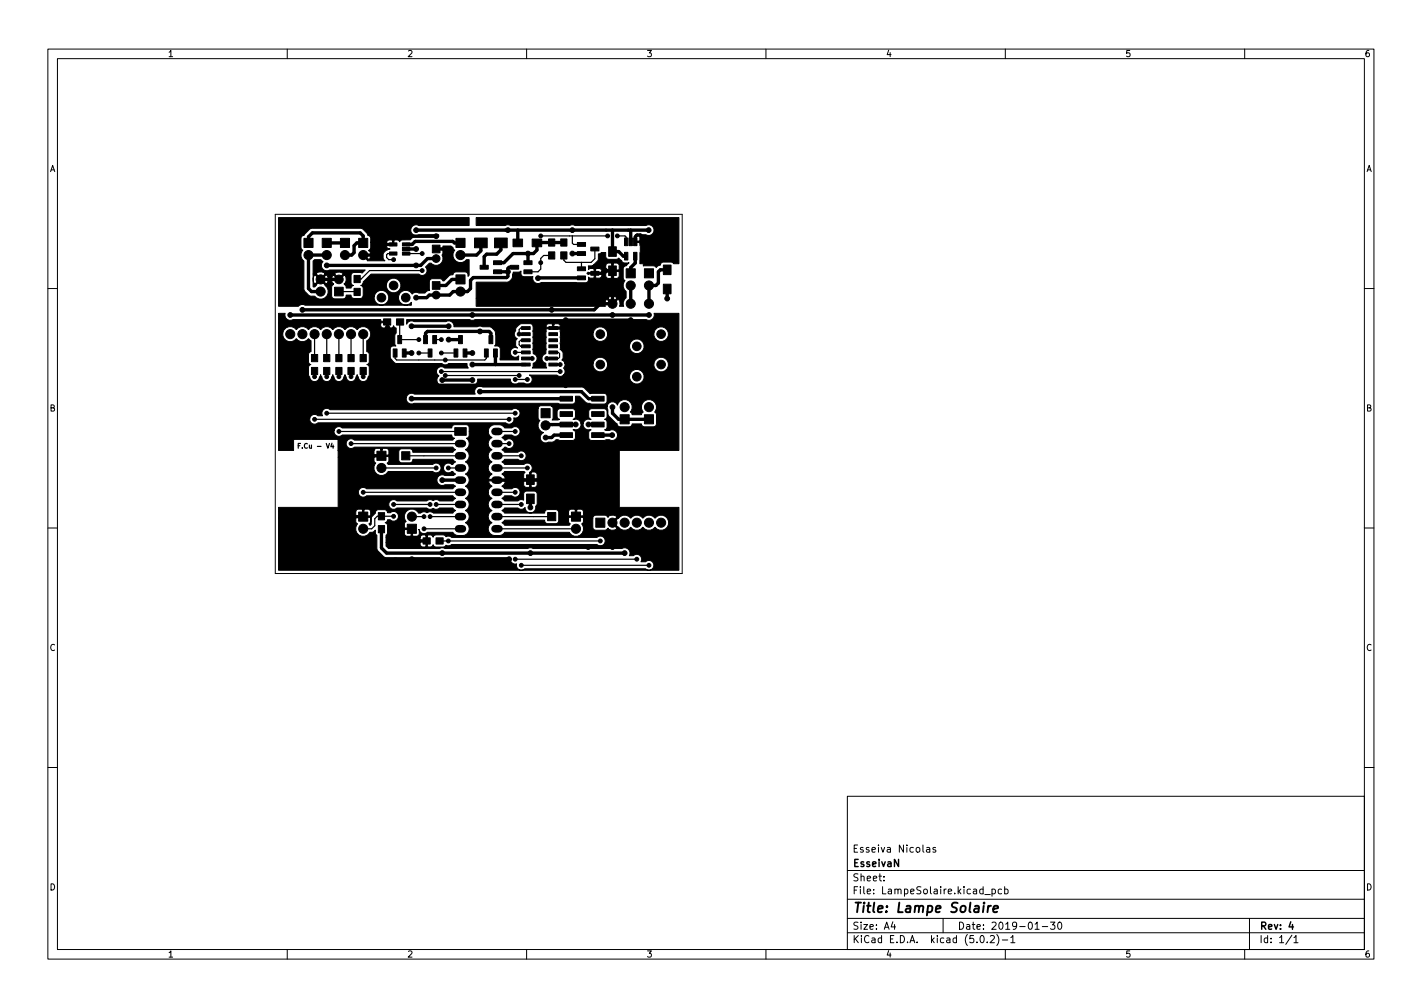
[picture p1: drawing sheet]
<svg xmlns="http://www.w3.org/2000/svg" width="297mm" height="210mm" viewBox="0 0 297 210" stroke-linecap="round" stroke-linejoin="round" font-family="sans-serif">
<defs><g id="words">
<text font-size="2.8" x="178" y="190.6">Title: Lampe Solaire</text>
<g font-size="2.1">
<text x="178" y="178">Esseiva Nicolas</text>
<text x="178" y="184">Sheet:</text>
<text x="178" y="181">EsseivaN</text>
<text x="178" y="186.7">File: LampeSolaire.kicad_pcb</text>
<text x="178" y="196.9">KiCad E.D.A. kicad (5.0.2)-1</text>
<text x="178" y="194.1">Size: A4</text>
<text x="200" y="194.1">Date: 2019-01-30</text>
<text x="263" y="194.1">Rev: 4</text>
<text x="263" y="196.9">Id: 1/1</text>
</g>
<g font-size="1.8">
<text x="35" y="11.9">1</text>
<text x="85" y="11.9">2</text>
<text x="135" y="11.9">3</text>
<text x="185" y="11.9">4</text>
<text x="235" y="11.9">5</text>
<text x="285" y="11.9">6</text>
<text x="10.3" y="35.9">A</text>
<text x="285.3" y="35.9">A</text>
<text x="10.3" y="85.9">B</text>
<text x="285.3" y="85.9">B</text>
<text x="10.3" y="135.9">C</text>
<text x="285.3" y="135.9">C</text>
<text x="10.3" y="185.9">D</text>
<text x="285.3" y="185.9">D</text>
<text x="35" y="199.9">1</text>
<text x="85" y="199.9">2</text>
<text x="135" y="199.9">3</text>
<text x="185" y="199.9">4</text>
<text x="235" y="199.9">5</text>
<text x="285" y="199.9">6</text>
</g>
<text font-size="1.4" x="62.9" y="93.6">F.Cu - V4</text>
</g></defs>
<g fill="none" stroke="#000" stroke-width=".21">
<path d="M10 10.2h277v190.1h-277zM12 12.2h273v186.1h-273zM60 10.2v2M110 10.2v2M160 10.2v2M210 10.2v2M260 10.2v2M57.5 44.7h85v75h-85zM10 60.2h2M285 60.2h2M10 110.2h2M285 110.2h2"/>
<path d="M10 160.2h2M177 166.3h108v32h-108zM193.6 177h.5l.1 .9M194.2 177.3l-.5 .1-.2 .2 .2 .3h.5M195.4 177l-.3-.1-.2 .2v.3l.5 .1v.4h-.5M285 160.2h2M60 198.3v2M110 198.3v2M160 198.3v2M177 194.8h108M177 191.8h108M177 187.8h108"/>
<path d="M177 181.8h108M184.6 183.8v.1M184.6 183v.1M186.5 192.5l-.4 1h1M186.9 193v1M197 191.8v3M204.9 195.4l.2-.1a.8 .8 0 0 1 .5 .8 .8 .8 0 0 1-.5 .7 1 1 0 0 1-.2-1.4zM205.7 186.8h1.2M206.2 196.7v.1M206.9 195.5l.5-.2 .3 .5-.9 1h.9M207.2 185.7l.4-.1 .3 .3-.1 .7h-.6M207.2 185.6v1.5"/>
<path d="M208.2 195.1a1.72 1.72 0 0 1 0 2.3M209.2 185.7l-.4-.1-.3 .3 .1 .7h.6M209.4 196.3h1.1M209.9 185.7l.4-.1 .3 .3-.2 .7h-.5M209.9 185.1v1.5M210 198.3v2M211.1 195.8l.5-.5v1.5M211.1 196.8h.9M216.2 194h.9M217.7 193.5h1.2M219.4 192.5h1l-.5 .6 .4 .1v.7l-.2 .1-.7-.1M221.1 192.6l.2-.1a.8 .8 0 0 1 .5 .8 .8 .8 0 0 1-.5 .7 1 1 0 0 1-.2-1.4z"/>
<path d="M260 198.3v2M261 191.8v6.5M269.9 195.3l-1.3 1.9M270.3 195.8l.4-.5v1.5M270.3 196.8h.8"/>
</g>
<path d="M269.6 192.5l-.3 1h.9M270 193v1" fill="none" stroke="#000" stroke-width=".3"/>
<path d="M205.6 188.5l-.1 .2M206.4 189.1l-.1 1.4M207 189.1l-.4 .1-.2 .3M207.5 189.8l1-.2-.1-.4h-.7l-.2 1 .2 .3 .6-.1" fill="none" stroke="#000" stroke-width=".4"/>
<g fill="none" stroke="#000" stroke-width=".25">
<path d="M82.1 52.9h-1.1l-.2 .3v.6l.4 .4h1M84.8 52.9h.1M84.8 52.9h3.4M88.2 56.5h-11l-1.8 1.8h-.8M113 49.3h13.9M115.2 53.3h-1.6l-.6 .7v2.2l-.6 .5h-2.1M119.6 49.3v1.5l.2 .2h1.7M121.5 54.8v1.3M124.3 52v2l-.8 .8h-5.3l-.4-.5v-1M129 49.3h1.5l.3 .2v1M65.7 69.8v5M65.7 77.5v1.2"/>
<path d="M68.3 69.8v5M68.3 77.5v1.2M70.8 60.9l3.8 .1M70.8 69.8v5M70.8 77.5v1.2M73.3 69.8v5M73.3 77.5v1.2M75.9 69.8v5M75.9 77.5v1.2M82.5 73.7v1.1l.4 .4h18.4l.3-.4v-1.1M83.5 70.9h.1M83.5 70.9h4"/>
<path d="M83.6 67.2l-.1 3.7M87.5 73.7h.1M87.5 73.7h2.3M90.8 70.9h.1M90.8 70.9h1.4M92.2 73.7h3M92.2 77.6h24.8M93 78.4h15.4M95.2 73.7h.1M107.6 73.6h2.2M107.6 79.2h2.6M109.8 68.5h-1l-.4 .3v1h1.4"/>
<path d="M109.8 71h-1l-.4 .4v.6l.4 .3h1M109.8 74.8h1.4M115.5 73.6h1.1l.3 .2v.8l-.3 .2h-2.4M115.5 76.1h1.5M62.3 93.1h.3M62.8 92.6h-.5v1M65.7 87.5h40.7M68.3 86.3h39.3M69.3 92.5l-.2 .8h.6M69.6 92.9v.7M70.8 90.1h25.4M73.3 92.6h22.9"/>
<path d="M79.7 97.7h11.4M84.8 95.2h11.4M93.7 97.7h2.5M103.8 92.6h2.6M103.8 90.1h3.8M103.8 95.2h5.1M103.8 97.7h6.4M75.9 102.8h20.3M82.2 107.8h-3.4l-.5 .5v1.5l-.7 .6h-1.7M82.2 107.8h.1M82.2 105.3h7.6M86 107.9h2.6"/>
<path d="M88.6 110.4h7.6M91.1 105.3h5.1M91.8 112.9h33.6M96.1 107.8l.1 .1h-6.4M103.8 102.8h3.8M103.8 105.3h5.1M103.8 110.4h16.5M103.8 107.9h11.4M107.6 116.8h25.4M108.9 118h26.7"/>
</g>
<g fill="#000" stroke="#000" stroke-width=".21">
<path d="M63.5 49.8h1.9v1.9h-1.9zM67.3 49.8h1.9v1.9h-1.9zM71.1 49.8h1.9v1.9h-1.9zM74 57.5h1.3v1.5h-1.3zM74.9 49.8h1.9v1.9h-1.9zM81.4 50.7h1.5v.7h-1.5zM81.4 52.6h1.5v.7h-1.5zM84.1 52.6h1.5v.7h-1.5zM84.1 51.7h1.5v.6h-1.5zM84.1 50.7h1.5v.7h-1.5zM90.3 51.2h1.6v1.6h-1.6zM90.3 58.8h1.6v1.6h-1.6z"/>
<path d="M95.2 49.8h1.9v1.9h-1.9zM95.2 57.4h1.9v1.9h-1.9zM58.2 45.4h39.8v1.7h-10.5l-.4-.2a1.13 1.13 0 0 0-1.3 1.3 1.13 1.13 0 0 0 1.7 .8h4.1v.4h-4.9l-.3 .1-.7 .6h-1.6l-.6 .4-.5-.4h-.6l-.1 .2v.9h-1.4l-.1 .1 .2 .6 .5 .1h-.4a1.44 1.44 0 0 0-.9 2.3l.2 .2h-3.7l-.7-.9-.1-.4h-.2l.2-.2 1.1 1.2 .2-.1a1.17 1.17 0 0 0-.2-1.7l.4-.5v-1.3h3.4l.1 .3h1.1v-.6l-.2-.2-.8 .1-.2 .4h-3.4v-.8a.62 .62 0 0 0-.6-.7l-.2-.5-.7-.7-.7-.3h-9.9l-.7 .3-1.1 1.2a.62 .62 0 0 0-.6 .7v1.9l.4 .5a1.51 1.51 0 0 0 .2 2.3v6.1l1.2 1.2h1l.4 .4a1.64 1.64 0 0 0 2.2-.5 1.64 1.64 0 0 0-.4-2.2l-.9-.9-1.3 1.3h-.2l-.1-1.8v.6l.2 .4 .3 .1 .9-.9h.4l.9 .9 .3-.1a1.17 1.17 0 0 0-.3-1.7l-.9 .9h-.4l-.9-.9-.3 .1-.2 .6v-.9h.7l.9 .9 .8-.8h2.1l.9 .8 .9-.8-.1-.3a1.11 1.11 0 0 0-1.7 .3l-2-.1a1.09 1.09 0 0 0-1.8 0h-.7v-2.7l.3-.3h1.3l.5 .4a1.11 1.11 0 0 0-.1 1.5 1.11 1.11 0 0 0 1.4 .3h7.5l-.7 .6-.3-.1h-1.3l-.5 .2-.2 .4v1.5l.2 .4 .3 .2-.3 .2-.2 .3h-1v-.4l-.4-.5a1.04 1.04 0 0 0 0-1.7l-1.1 1.1-1.1-1.1a1.04 1.04 0 0 0 0 1.7l-.4 .8v2l.6 .4h1.8a.65 .65 0 0 0 .6-.8l1 .1a.62 .62 0 0 0 .7 .6h1.5l.3-.5h2.4a1.54 1.54 0 0 0 1.8 1.9 1.54 1.54 0 0 0 1-2.4 1.54 1.54 0 0 0-2.6 0l-.2 .5h-2.4v-1.8l-.4-.4 .4-.3h4.9a1.54 1.54 0 0 0 1.8 1.8 1.54 1.54 0 0 0 1-2.3 1.54 1.54 0 0 0-2.6 0l-.2 .5h-4.9l.1-.4 1.6-1.7h10l.1 .2a1.02 1.02 0 0 0 1.4-.3 1.02 1.02 0 0 0-.1-1.3l.8-.9h.4a1.42 1.42 0 0 0 1.9 .2 1.42 1.42 0 0 0 .3-1.9l.2-.3v-.6l-.1-.2-1.2 .1v-.4h1.2l.1-.4h1.7l.4 .2 .4 .6a1.57 1.57 0 0 0 .2 2.3 1.57 1.57 0 0 0 2.2-.3h.6v3.3l-.2 .2v-.3a.62 .62 0 0 0-.7-.6h-2.1l-.4 .6h-.6l-.3 .2-1 1h-.2l-.2-.2-.4-.2h-1.6a.62 .62 0 0 0-.6 .6v1.8l-.4 .1-.6 .5-2-.2-.6 .4-.1-.1a1.53 1.53 0 0 0-2.2-.4 1.53 1.53 0 0 0-.1 2.3 1.53 1.53 0 0 0 2.2-.1v.6h-22.1a1.07 1.07 0 0 0-1.5 .3h-4.1zM99.1 49.7h2.7v2h-2.7zM100.3 55.4h1.7v.8h-1.7zM103.3 49.7h2.7v2h-2.7zM103.1 56.3h1.7v.8h-1.7zM103.1 54.4h1.7v.8h-1.7zM106.6 55.4h1.7v.8h-1.7zM107.2 49.9h2v1.6h-2zM109.4 56.3h1.7v.8h-1.7zM109.4 54.4h1.7v.8h-1.7z"/>
<path d="M111.2 49.9h2v1.6h-2zM114.6 52.6h1.3v1.5h-1.3zM114.6 49.9h1.3v1.5h-1.3zM117.1 52.6h1.3v1.5h-1.3zM117.1 49.9h1.3v1.5h-1.3zM120.6 55.7h1.7v.8h-1.7zM120.6 57.6h1.7v.8h-1.7zM120.6 50.6h1.7v.8h-1.7zM120.6 52.5h1.7v.8h-1.7zM123.4 56.7h1.7v.8h-1.7zM123.4 51.6h1.7v.8h-1.7zM99.5 58.9h6.2a1.41 1.41 0 0 0 1.4-1.6l.1-.5h1.1l.5-.2v.5a.62 .62 0 0 0 .6 .7l1.9-.1a1.11 1.11 0 0 0 .4 1.3 1.11 1.11 0 0 0 1.4 0h9.2a.62 .62 0 0 0 .6-.6v-.5l.4 .2h.7l.1-.2v-.7h.3v.7l.2 .2h.6a.52 .52 0 0 0 .4-.9l-2.8 .1-.2-.2 .2-.3 1.3 .1v-.7h.3v.7l2.1-.1v.8l.5 .5h.6l.2-.1v-1.3h.3v1.3l.1 .1 .9-.1 .2-.4v-.8l-.1-.1-3.5 .1a.61 .61 0 0 0-.5-.7h-.6l-.2 .1-1.1-.1-.4 .2v-.8l3.6-.1v.8l.2 .2h1.1v-1.3h.3v1.3h1.1l.1-.2v-.8l-.4-.5h-.7l-.1 .2-1.1-.2-.5 .5h-2.6l1.1-1.1v-1.3l.6-.3h.9v.8a.62 .62 0 0 0 .6 .6h1.6l.5-.2 1 1h1.2l-.6 .6a.62 .62 0 0 0-.6 .6v1.9l.4 .6a1.51 1.51 0 0 0 .2 2.3v1.3a1.47 1.47 0 0 0-.5 1.8h-.9a1.06 1.06 0 0 0-.3-1.5l-1.1 1.1-1.2-1.1a1.14 1.14 0 0 0-.3 1.5h-27v-1.7h27.5l.9 .9 .9-.9a1.09 1.09 0 0 0-1.8 0h-27.5z"/>
<path d="M127.1 55.5h1.6v2h-1.6zM127.1 51.5h1.6v2h-1.6zM130.5 49.7h.7v1.6h-.7zM130.5 52.7h.7v1.6h-.7zM130.8 56.1h1.9v1.9h-1.9zM131.4 49.7h.7v1.6h-.7zM132.4 49.7h.7v1.6h-.7zM132.4 52.7h.7v1.6h-.7zM134.6 56.1h1.9v1.9h-1.9zM138.6 55.3h1.6v2h-1.6zM99.5 45.4h42.3v9.7h-1.1l-.5-.4h-1.6a.62 .62 0 0 0-.7 .7h-.3l-.5 .5-.6-.4h-2.1l-.1-.4h-.7l.1-4.3-.2-.2-.8 .1v-.4h.8l.2-.1v-.6a.49 .49 0 0 0-.8-.4l-.2-.2h2.2a1.13 1.13 0 0 0 1.7-.9 1.13 1.13 0 0 0-1.7-1h-14.8l-.3-.2-.8 .2h-12.3l-.4-.2-.8 .2h-6zM58.2 65.4h1.4l-.1 .1a1.12 1.12 0 0 0 .5 1.2 1.12 1.12 0 0 0 1.2 0h18.3l.2 .4h1.3v1.2l.2 .2 .8-.1 .2-.4 .2 .3 .4 .2v1l-.3 .6v1.7l.2 .4-.8 .1-.4 .6 .1 1.9 .7 .9 .6 .2h9.4a.96 .96 0 0 0 1.4 0h3.9v.4l.2 .5h-4.9l-.1-.1a1.02 1.02 0 0 0-1.5 .3 1.02 1.02 0 0 0 .4 1.5 1.12 1.12 0 0 0-.3 1.5 1.12 1.12 0 0 0 1.6 .3h5.1l.3 .2a1.13 1.13 0 0 0 1.4-1.4h6.8v.3a1.01 1.01 0 0 0 1.7 .6h1.2l.1 .1a1.02 1.02 0 0 0 1.5-.4 1.02 1.02 0 0 0-.5-1.4h5.7l.1 .1a.98 .98 0 0 0 1.3 0h13.8v.6a1.54 1.54 0 0 0 2.4 .9 1.54 1.54 0 0 0 0-2.5 1.54 1.54 0 0 0-2.4 1h-13.8l.2-.2a.98 .98 0 0 0-.2-1.4 .92 .92 0 0 0 .3-1h5.9v.6a1.54 1.54 0 0 0 1.8 1.2 1.54 1.54 0 0 0 1.2-1.8h9.7v.6a1.54 1.54 0 0 0 2.4 1 1.54 1.54 0 0 0 0-2.6 1.54 1.54 0 0 0-2.4 1h-9.7l-.2-.5a1.54 1.54 0 0 0-1.6-.7 1.54 1.54 0 0 0-1.2 1.2h-5.9l-.1-.3-.5-.3 .2-.3v-1.1l-.2-.5-.4-.4 .1-.9h14.4a1.54 1.54 0 0 0 1.8 1.8 1.54 1.54 0 0 0 1-2.3 1.54 1.54 0 0 0-2.6 0l-.2 .5h-14.4l-.1-.3 .1-2.2h6.8a1.54 1.54 0 0 0 1.5 1.8 1.54 1.54 0 0 0 1.5-1.8h9.7v.6a1.54 1.54 0 0 0 2.4 .9 1.54 1.54 0 0 0 0-2.5 1.54 1.54 0 0 0-2.4 1h-9.7l-.2-.6a1.54 1.54 0 0 0-1.6-.6 1.54 1.54 0 0 0-1.2 1.2h-6.8v-.7l-.2-.2h-2.7l-.2 .2 .1 4.1-.1 .9a1.03 1.03 0 0 0-.8 1 1.03 1.03 0 0 0 .8 1.1l.2 .9h-3l.2-.9a1.03 1.03 0 0 0 .8-1.1 1.03 1.03 0 0 0-.8-1l-.1-.9 .1-.3-.1-.9v-3.6h2.7l.2 .2h1.2v-.6h.3v.6h1.2l.2-.1-.1-.3-.4-.3h-.7l-.2 .1-1.2-.1-.5 .5h-2.7l-.3-.5h-2.1l-.7 .4a1.04 1.04 0 0 0-.5 1.1 .99 .99 0 0 0 .4 1.6l-.3 .4-.1 .9 .4 .7-.3-.1a1.04 1.04 0 0 0-1.2 1.3 1.04 1.04 0 0 0 1.8 .4l-.1 .9h-3.9l.1-2.3a.62 .62 0 0 0-.6-.7h-.6l.3-.4-.1-2a1.54 1.54 0 0 0-1.4-1.6h-1.3l-.3-.1-.8 .1h-4.9v-.3a1.12 1.12 0 0 0-1.7-.7h-6.6l-.3-.2a1.08 1.08 0 0 0-1.3 .7v-1h13.2l.3 .2 .8-.2h28.2l.3 .2 .8-.2h6.5a1.11 1.11 0 0 0 1.3 0 1.11 1.11 0 0 0 .3-1.3h5.2v28.7h-12.4v11.7l12.4 .1v13.2h-83.6v-10.9h16.1v.7l.4 .5-.2 .1a1.58 1.58 0 0 0 .5 2.3 1.58 1.58 0 0 0 2.3-.7h.6l.5-.4 .1 .8 .2 .3 .1 3 1.3 1.4 .7 .3 11-.1 .8 .2 .4-.2h13.7l-.1 .2a1.01 1.01 0 0 0 1.3 1.1 1.01 1.01 0 0 0 .4 1.2 1.01 1.01 0 0 0 1.3-.1h25.3l.1 .1a1.02 1.02 0 0 0 1.4-.2 1.02 1.02 0 0 0-.1-1.4 1.02 1.02 0 0 0-1.4 0h-1l.1-.3a1.02 1.02 0 0 0-.5-1.1 1.02 1.02 0 0 0-1.2 .1h-.8l.1-.3a1.12 1.12 0 0 0-.5-1.1 1.12 1.12 0 0 0-1.2-.1h-18.5l-.4-.1-.8 .1h-17.2l-.4-.1-.8 .1h-10.6l-.6-.5v-.7h7.2v.4l.2 .4 .8 .1 .2-.1v-1h-1.1l-.1 .2h-7.2v-1.1h7.2v.4l.1 .2h1.1v-1h.3v2.3l.1 .1 .8-.1 .3-.4 .1 .3 .5 .2h1.5l.5-.4a.95 .95 0 0 0 1.2-.1h30.4l.1 .1a1.02 1.02 0 0 0 1.4-.2 1.02 1.02 0 0 0-.1-1.4 1.02 1.02 0 0 0-1.4 0h-30.4l-.4-.3-.8 .2-.5-.4h-1.8l-.3 .5-.5-.5h-.6l-.1 .1-1-.1-.5 .5h-7.2v-.4l.3-.3 .1-.8h3.5v.8l.2 .4 1 .1 .2-.2v-1.2h-1.3l-.1 .1h-3.5l-.1-1.2-.5-.4 .4-.1 .2-.5h.5l.1 .2a1.02 1.02 0 0 0 1.4-.2 1.02 1.02 0 0 0-.1-1.4 1.02 1.02 0 0 0-1.4 0l-.5-.1a.62 .62 0 0 0-.7-.6h-1.3l-.4 .2-.2 .6-.8 .8-.1 1.5-.2 .2-.2-.3 .3-.5v-.7l-.1-.2h-2.8l-.2 .2h-16.1v-1.4h16.1v.8l.2 .1h1.2v-1.2h.3v1.2h1.3l.1-.1v-.8l-.5-.5h-.7l-.2 .2-1.2-.2-.5 .5h-16.1v-.9h12.4v-10.4h7.5v.7l.4 .5a1.57 1.57 0 0 0 .3 2.3 1.57 1.57 0 0 0 2.3-.6h9.3l.1 .2a1.02 1.02 0 0 0 1.4-.2 1.02 1.02 0 0 0-.1-1.4 1.02 1.02 0 0 0-1.4 0h-9.3l-.2-.3 .3-.5v-.7l-.1-.2h-2.8l-.2 .2h-7.5v-1.4h7.5v.8l.2 .1h1.2v-1.2h.3v1.2h1.3l.1-.1v-.8l-.4-.5h-.8l-.2 .2-1.2-.2-.5 .5h-7.5v-2.4h-9.3v2.4h-3.1v-4.2h11.6a1.02 1.02 0 0 0 .5 1.1 1.02 1.02 0 0 0 1.2-.2l22.9 .1a.61 .61 0 0 0 .5 .6l-.3 .4h-20.6l-.1-.1a1.02 1.02 0 0 0-1.4 .2 1.02 1.02 0 0 0 .1 1.4 1.02 1.02 0 0 0 1.4 0h20.6l.6 .5-.6 .5h-8.4v-.3l-.4-.4h-1.9a.62 .62 0 0 0-.6 .6v1.7l.2 .5 .4 .1h1.7a.63 .63 0 0 0 .6-.7h8.4l.6 .5-.6 .6h-.3a1.02 1.02 0 0 0-1.4 0 1.02 1.02 0 0 0 0 1.4 1.02 1.02 0 0 0 1.4 0h.3l.6 .6-.5 .3h-1.7a1.13 1.13 0 0 0-1.8 .9 1.13 1.13 0 0 0 1.8 1h1.7l.5 .3-.6 .6h-18a1.02 1.02 0 0 0-1.5 0 1.02 1.02 0 0 0 0 1.4 1.02 1.02 0 0 0 1.5 0h18l.6 .6-.6 .5h-2.8a1.24 1.24 0 0 0-1.4-.1 .98 .98 0 0 0-1.3 .1h-6.2l-.1-.1a1.02 1.02 0 0 0-1.4 .2 1.02 1.02 0 0 0 .1 1.4 1.02 1.02 0 0 0 1.4 0h6.2l.2 .1a1.33 1.33 0 0 0 1.2 0 .98 .98 0 0 0 1.3-.1h2.8l.6 .5-.6 .5h-4.1a1.24 1.24 0 0 0-1.4-.1 .98 .98 0 0 0-1.2 .1h-.5v-.1a1.58 1.58 0 0 0-2.3-.4 1.58 1.58 0 0 0-.3 2.3l-.3 .4v.8l.1 .2 1.6-.1v1.6l.1 .2h.8l.4-.3 .1-1-.2-.1h.2a1.01 1.01 0 0 0 1.7 .5h5.3l.2 .3a2.16 2.16 0 0 0 3.1-.4 1.41 1.41 0 0 0-.7-1.9 1.41 1.41 0 0 0 .8-1.2 1.41 1.41 0 0 0-.8-1.3 1.41 1.41 0 0 0 .8-1.3 1.41 1.41 0 0 0-.8-1.2l.7-.8 .1-.5h4l.1 .5 .7 .8-.4 .2a1.42 1.42 0 0 0 .4 2.3 1.41 1.41 0 0 0-.8 1.3 1.41 1.41 0 0 0 .8 1.2 1.41 1.41 0 0 0-.8 1.6 1.41 1.41 0 0 0 1.3 1.1l1.5-.1 .6-.6h13.5l.1 .2a1.58 1.58 0 0 0 2.3 .4 1.58 1.58 0 0 0 .2-2.3l.4-.5v-.7h1.9v1.9a.62 .62 0 0 0 .7 .6h1.9l.6-.4a1.09 1.09 0 0 0 1.8 0l-1.1-1.1 .5-.1 1 .9a1.58 1.58 0 0 0 2.6 .1 1.56 1.56 0 0 0 2.5 0 1.56 1.56 0 0 0 2.5 0 1.58 1.58 0 0 0 2.4 .2 1.58 1.58 0 0 0 0-2.3 1.58 1.58 0 0 0-2.4 .2 1.56 1.56 0 0 0-2.5 0 1.56 1.56 0 0 0-2.5 0 1.71 1.71 0 0 0-2.7 0l-.9 .9h-.5l1.1-1.1a1.09 1.09 0 0 0-1.8 0l-.6-.4h-1.9a.62 .62 0 0 0-.7 .6l-4.9-.2-.1 .2v.7l.3 .5-.2 .3h-13.5l-.6-.6 .6-.5h8.4v.1a.62 .62 0 0 0 .6 .6h1.7l.4-.1 .2-.5v-1.9h2.1v.8l.1 .1h1.3v-1.2h.3v1.2h1.2l.2-.1v-.8l-.5-.5h-.8l-.1 .2-1.3-.2-.4 .5h-2.1l-.6-.4h-1.7a.64 .64 0 0 0-.6 .7h-8.4l-.6-.5 .6-.5h2.8a.97 .97 0 0 0 1.5-.1 1.12 1.12 0 0 0 1.2 1.1 1.12 1.12 0 0 0 1-1.4l.3-.5v-2a.62 .62 0 0 0-.6-.7h-1.6l-.4 .2-.2 .5v1.2a.95 .95 0 0 0-1.2 .2h-2.8l-.6-.5 .6-.6h1.5a1.02 1.02 0 0 0 1.5 0 1.02 1.02 0 0 0 0-1.4 1.02 1.02 0 0 0-1.5 0h-1.5l-.6-.6 .5-.4 .3-.5-.1-.1h3.9l.1 1 .4 .3h.6l.1-.2v-1.3h.3v1.3l.2 .2h.6l.5-.5v-.8l-.1-.2h-2.6l-.1 .2-7.2-.1-.2 .2 .3 .5 .5 .4-.7 .7-.1 .6h-4l-.1-.6-.7-.7a1.41 1.41 0 0 0 .8-1.3 1.41 1.41 0 0 0-.8-1.2 1.41 1.41 0 0 0 .8-1.3 1.41 1.41 0 0 0-.8-1.3 1.41 1.41 0 0 0 .8-1.2 1.41 1.41 0 0 0-.8-1.3 1.39 1.39 0 0 0 .2-2.4 .61 .61 0 0 0 .6-.6v-.8h4l.1 .5 .7 .8-.4 .2a1.42 1.42 0 0 0 .4 2.3 1.41 1.41 0 0 0-.8 1.3 1.41 1.41 0 0 0 .8 1.2 1.41 1.41 0 0 0-.8 1.3 1.41 1.41 0 0 0 .8 1.3 .97 .97 0 0 0-.6 1.1h3.3l.1-.2-.3-.5-.5-.4 .6-.6h4.1l.2 .2-.3 .4v.8l.1 .2h1.1v-1.3h.3v1.3h1.2l.1-.2v-.8l-.3-.4h-1.3h.1a1.02 1.02 0 0 0 .3-1.5 1.02 1.02 0 0 0-1.5-.1h-4.1l-.6-.6 .6-.5h2.8a1.02 1.02 0 0 0 1.4 0 1.02 1.02 0 0 0 0-1.4 1.02 1.02 0 0 0-1.4-.1h-2.8l-.6-.5 .6-.5h.3a1.02 1.02 0 0 0 1.4-.1 1.02 1.02 0 0 0 0-1.4 1.02 1.02 0 0 0-1.4 0h-.3l-.6-.5 .6-.6h1.5a1.02 1.02 0 0 0 1.5 0 1.02 1.02 0 0 0 0-1.4 1.02 1.02 0 0 0-1.5 0h-1.5l-.2-.3a2.16 2.16 0 0 0-3.1 .4l-.1 .6h-4v-1l-.4-.4h-2.6a.63 .63 0 0 0-.6 .7h-22.9l-.1-.2a1.03 1.03 0 0 0-1.6 .7h-11.6v-2.6h6.5v.4a1.01 1.01 0 0 0 1.7 .6h39.3l.1 .1a1.02 1.02 0 0 0 1.2 0 1.02 1.02 0 0 0 .3-1.2 1.01 1.01 0 0 0 1.3-.6 1.01 1.01 0 0 0-.6-1.3h4.4v1.9l.4 .6-.2 .1a1.57 1.57 0 0 0 .9 2.4 1.12 1.12 0 0 0-.5 1.6 1.12 1.12 0 0 0 1.6 .4h1l.4-.3a.84 .84 0 0 1 1 0h2.6l.6-.4a2.01 2.01 0 0 0-.2-1.7l-.3-.2h.2a1.11 1.11 0 0 0 1.5-1.3h.4v.4a1.22 1.22 0 0 0 1.6 .9h.1l-.5 .4a2.02 2.02 0 0 0 .2 1.7l.4 .2h2.6l1.1-.2a1.13 1.13 0 0 0 1.7-.9 1.13 1.13 0 0 0-1.7-1l-1-.2 .5-.3a2.01 2.01 0 0 0-.2-1.7l-.3-.2 .3-.1a2.01 2.01 0 0 0 .2-1.7l-.6-.4h-2.6a.62 .62 0 0 0-.6 .6v1.3l.5 .3h-.4a1.13 1.13 0 0 0-1.3 .9h-.4l-.2-.4a1.69 1.69 0 0 0-1.5-.5l.3-.1a2.01 2.01 0 0 0 .2-1.7l-.6-.4h-2.6a.62 .62 0 0 0-.6 .6v1.3l.5 .3-.3 .2h-1.3l.2-.5v-1.9l-.3-.5h11.6l.2 1.9 1.5 1.5 .4 .3 .2 .4 .4 .2h1.9a.62 .62 0 0 0 .6-.6h2l.4 .6h2.1a.62 .62 0 0 0 .6-.6v-1.9l-.4-.6a1.57 1.57 0 0 0-.1-2.1 1.57 1.57 0 0 0-2.1 0 1.57 1.57 0 0 0-.1 2.1l-.4 .6h-2l-.3-.6 .1-.1a1.58 1.58 0 0 0-.6-2.3 1.58 1.58 0 0 0-2.2 1 1.11 1.11 0 0 0-1.2-.7 1.11 1.11 0 0 0-1 .9l-13.8-.1a.62 .62 0 0 0-.6 .6h-5l-.5 .2h-38a1.01 1.01 0 0 0-1.3 0 1.01 1.01 0 0 0-.2 1.3h-1l-.1-.1a1.03 1.03 0 0 0-1.6 .6h-6.5v-4.3h26.7v.5a1.12 1.12 0 0 0 1.6 .7h30.1l.4 .2h2.6a.62 .62 0 0 0 .6-.7v-1h.9l1.5 1.5 1 .2h2.6l.6-.4a2.01 2.01 0 0 0-.2-1.7l-.4-.2-2.9 .1-1.1-1.1-.7-.3h-20.7a1.11 1.11 0 0 0-1.3 .1 1.11 1.11 0 0 0-.2 1.4h-12.7l-.4-.2a1.13 1.13 0 0 0-1.3 .9h-26.7v-13.5h.9v.6a1.58 1.58 0 0 0 1.2 1.2 1.58 1.58 0 0 0 1.6-.6 1.56 1.56 0 0 0 2.5 0l.6 .5v2.2l-.4 .2-.2 .4 .1 1.8 .5 .3-.4 .2-.2 .4v1.5l.3 .5a1.05 1.05 0 0 0 1.1 1 1.05 1.05 0 0 0 1-1l.2-.5 .2 .5a1.09 1.09 0 0 0 1 1 1.09 1.09 0 0 0 1.1-1l.2-.5 .2 .5a1.09 1.09 0 0 0 1.1 1 1.09 1.09 0 0 0 1.1-1l.2-.5 .1 .5a1.09 1.09 0 0 0 1.1 1 1.09 1.09 0 0 0 1.1-1l.2-.5 .2 .5a1.09 1.09 0 0 0 1.1 1 1.09 1.09 0 0 0 1.1-1l.1-.5v-1.5l-.1-.4-.4-.2 .5-.3v-1.8a.6 .6 0 0 0-.5-.6v-2.2l.2-.1a1.58 1.58 0 0 0 .2-2.4 1.58 1.58 0 0 0-2.4 .1 1.56 1.56 0 0 0-2.5 0 1.56 1.56 0 0 0-2.6 0 1.56 1.56 0 0 0-2.5 0 1.56 1.56 0 0 0-2.6 0 1.56 1.56 0 0 0-2.5 0 1.58 1.58 0 0 0-1.6-.6 1.58 1.58 0 0 0-1.2 1.3h-.9v-2h21.3v.5l.3 .4 .8 .1 .1-.2v-.9h-1l-.2 .1h-21.3z"/>
<path d="M65.1 76.7h1.3v1.5h-1.3zM65.1 74h1.3v1.5h-1.3zM67.6 76.7h1.3v1.5h-1.3zM67.6 74h1.3v1.5h-1.3zM70.1 76.7h1.3v1.5h-1.3zM70.1 74h1.3v1.5h-1.3zM69.9 60h1.8v1.8h-1.8zM74 60.2h1.3v1.5h-1.3zM72.7 76.7h1.3v1.5h-1.3zM72.7 74h1.3v1.5h-1.3zM75.2 76.7h1.3v1.5h-1.3zM75.2 74h1.3v1.5h-1.3z"/>
<path d="M80.1 66.6h1.5v1.3h-1.5zM82.1 72.9h.8v1.7h-.8zM83.1 70.1h.8v1.7h-.8zM82.8 66.6h1.5v1.3h-1.5zM84 72.9h.8v1.7h-.8zM88.5 70.1h.8v1.7h-.8zM89.4 72.9h.8v1.7h-.8zM90.4 70.1h.8v1.7h-.8zM94.8 72.9h.8v1.7h-.8zM95.8 70.1h.8v1.7h-.8zM96.7 72.9h.8v1.7h-.8zM101.2 72.9h.8v1.7h-.8z"/>
<path d="M102.1 70.1h.8v1.7h-.8zM103.1 72.9h.8v1.7h-.8zM108.9 68.2h1.9v.6h-1.9zM108.9 69.5h1.9v.6h-1.9zM108.9 70.7h1.9v.6h-1.9zM108.9 72h1.9v.6h-1.9zM108.9 73.3h1.9v.6h-1.9zM108.9 74.5h1.9v.6h-1.9zM108.9 75.8h1.9v.6h-1.9zM114.7 75.8h1.8v.6h-1.8zM114.7 74.5h1.8v.6h-1.8zM114.7 73.3h1.8v.6h-1.8z"/>
<path d="M114.7 72h1.8v.6h-1.8zM114.7 70.7h1.8v.6h-1.8zM114.7 69.5h1.8v.6h-1.8zM114.7 68.2h1.8v.6h-1.8zM138.6 59.3h1.6v2h-1.6zM78.7 94.2h1.9v1.9h-1.9zM83.9 94.3h1.7v1.7h-1.7zM95 89.3h2.4v1.6h-2.4zM110 99.2h1.6v2h-1.6zM113 85.3h1.9v1.9h-1.9zM117 82.7h2.6v1h-2.6zM117 90.3h2.6v1h-2.6z"/>
<path d="M117 88.1h2.6v1h-2.6zM117 85.9h2.6v1h-2.6zM123.6 85.9h2.6v1h-2.6zM123.6 88.1h2.6v1h-2.6zM123.6 90.3h2.6v1h-2.6zM123.6 82.7h2.6v1h-2.6zM129.5 86.6h1.9v1.9h-1.9zM134.6 86.6h1.9v1.9h-1.9zM74.9 106.9h1.9v1.9h-1.9zM79 109.7h1.3v1.5h-1.3zM79 107h1.3v1.5h-1.3zM85.1 109.5h1.9v1.9h-1.9z"/>
<path d="M88.4 112.3h1.5v1.3h-1.5zM91.1 112.3h1.5v1.3h-1.5zM110 103.2h1.6v2h-1.6zM114.4 107h1.7v1.7h-1.7zM119.4 106.9h1.9v1.9h-1.9zM124.5 108.2h1.9v1.9h-1.9z"/>
<circle cx="60" cy="50.7" r=".5"/>
<circle cx="64.4" cy="53.3" r=".95"/>
<circle cx="67" cy="58.3" r=".95"/>
<circle cx="68.2" cy="55.4" r=".5"/>
<circle cx="68.3" cy="53.3" r=".95"/>
<circle cx="69.5" cy="46.9" r=".5"/>
<circle cx="70.8" cy="58.3" r=".9"/>
<circle cx="72.1" cy="53.3" r=".95"/>
<circle cx="75.9" cy="53.3" r=".95"/>
<circle cx="78.6" cy="49.3" r=".5"/>
<circle cx="78.6" cy="51" r=".5"/>
<circle cx="78.6" cy="53.3" r=".5"/>
<circle cx="82.2" cy="59.6" r=".9"/>
<circle cx="82.2" cy="54.2" r=".4"/>
<circle cx="85.4" cy="59" r=".5"/>
<circle cx="86.9" cy="52" r=".5"/>
<circle cx="86.9" cy="48.1" r=".5"/>
<circle cx="86.9" cy="55.4" r=".5"/>
<circle cx="88.2" cy="56.5" r=".4"/>
<circle cx="88.2" cy="52.9" r=".4"/>
<circle cx="88.6" cy="46.3" r=".5"/>
<circle cx="91.1" cy="54" r=".8"/>
<circle cx="91.1" cy="49.3" r=".5"/>
<circle cx="93" cy="56.4" r=".5"/>
<circle cx="96.2" cy="53.3" r=".95"/>
<circle cx="96.8" cy="46.3" r=".5"/>
<circle cx="101.9" cy="46.3" r=".5"/>
<circle cx="106.1" cy="48.1" r=".5"/>
<circle cx="106.1" cy="56.8" r=".5"/>
<circle cx="110.3" cy="52.9" r=".5"/>
<circle cx="112.1" cy="46.3" r=".5"/>
<circle cx="112.4" cy="58.1" r=".5"/>
<circle cx="113" cy="54.8" r=".4"/>
<circle cx="113" cy="49.3" r=".4"/>
<circle cx="119.6" cy="52.9" r=".5"/>
<circle cx="119.6" cy="48.1" r=".5"/>
<circle cx="125.4" cy="46.3" r=".5"/>
<circle cx="126.4" cy="56.5" r=".5"/>
<circle cx="126.9" cy="49.3" r=".4"/>
<circle cx="129" cy="49.3" r=".4"/>
<circle cx="131.8" cy="59.6" r=".95"/>
<circle cx="134.2" cy="50.6" r=".5"/>
<circle cx="135.5" cy="48.1" r=".5"/>
<circle cx="135.6" cy="59.6" r=".95"/>
<circle cx="60.6" cy="65.8" r=".5"/>
<circle cx="60.6" cy="69.8" r=".95"/>
<circle cx="62.5" cy="62.8" r=".5"/>
<circle cx="63.2" cy="64.7" r=".5"/>
<circle cx="63.2" cy="69.8" r=".95"/>
<circle cx="65.7" cy="69.8" r=".95"/>
<circle cx="65.7" cy="78.7" r=".4"/>
<circle cx="67" cy="60.9" r=".95"/>
<circle cx="68.3" cy="69.8" r=".95"/>
<circle cx="68.3" cy="78.7" r=".4"/>
<circle cx="70.8" cy="69.8" r=".95"/>
<circle cx="70.8" cy="78.7" r=".4"/>
<circle cx="73.3" cy="69.8" r=".95"/>
<circle cx="73.3" cy="78.7" r=".4"/>
<circle cx="75.9" cy="69.8" r=".95"/>
<circle cx="75.9" cy="78.7" r=".4"/>
<circle cx="76.5" cy="62.8" r=".5"/>
<circle cx="79.7" cy="62.1" r=".9"/>
<circle cx="80.9" cy="68.5" r=".5"/>
<circle cx="84.8" cy="62.1" r=".9"/>
<circle cx="86" cy="68.1" r=".5"/>
<circle cx="86" cy="73.7" r=".5"/>
<circle cx="86.9" cy="62.1" r=".5"/>
<circle cx="87.5" cy="70.9" r=".4"/>
<circle cx="87.5" cy="73.7" r=".4"/>
<circle cx="91.1" cy="61.6" r=".8"/>
<circle cx="92.2" cy="73.7" r=".4"/>
<circle cx="92.2" cy="77.6" r=".4"/>
<circle cx="92.2" cy="70.9" r=".4"/>
<circle cx="92.4" cy="79.4" r=".5"/>
<circle cx="93" cy="75.2" r=".4"/>
<circle cx="93" cy="78.4" r=".4"/>
<circle cx="93.7" cy="68.1" r=".5"/>
<circle cx="93.7" cy="70.9" r=".5"/>
<circle cx="96.2" cy="60.9" r=".95"/>
<circle cx="98.7" cy="76.1" r=".5"/>
<circle cx="98.7" cy="73.7" r=".5"/>
<circle cx="98.7" cy="65.8" r=".5"/>
<circle cx="98.7" cy="79.4" r=".5"/>
<circle cx="100.3" cy="69.2" r=".5"/>
<circle cx="101.9" cy="60.2" r=".5"/>
<circle cx="107.6" cy="73.6" r=".4"/>
<circle cx="107.6" cy="79.2" r=".4"/>
<circle cx="108.4" cy="78.4" r=".4"/>
<circle cx="108.4" cy="69.8" r=".4"/>
<circle cx="108.9" cy="60.2" r=".5"/>
<circle cx="110.2" cy="79.2" r=".4"/>
<circle cx="111.2" cy="74.8" r=".4"/>
<circle cx="114.2" cy="74.8" r=".4"/>
<circle cx="115.2" cy="64.7" r=".5"/>
<circle cx="117" cy="76.1" r=".4"/>
<circle cx="117" cy="77.6" r=".4"/>
<circle cx="118.2" cy="66.8" r=".5"/>
<circle cx="118.2" cy="68.5" r=".5"/>
<circle cx="118.4" cy="60.2" r=".5"/>
<circle cx="125.4" cy="76.1" r=".9"/>
<circle cx="125.4" cy="69.8" r=".9"/>
<circle cx="127.9" cy="65.8" r=".5"/>
<circle cx="127.9" cy="63.4" r=".95"/>
<circle cx="131.7" cy="66.8" r=".5"/>
<circle cx="131.8" cy="63.4" r=".95"/>
<circle cx="133" cy="72.3" r=".9"/>
<circle cx="133" cy="78.7" r=".9"/>
<circle cx="135.6" cy="65.8" r=".5"/>
<circle cx="135.6" cy="63.4" r=".95"/>
<circle cx="138.1" cy="69.8" r=".9"/>
<circle cx="138.1" cy="76.1" r=".9"/>
<circle cx="139.4" cy="62.3" r=".5"/>
<circle cx="65.7" cy="87.5" r=".4"/>
<circle cx="68.3" cy="86.3" r=".4"/>
<circle cx="70.8" cy="90.1" r=".4"/>
<circle cx="73.3" cy="92.6" r=".4"/>
<circle cx="73.7" cy="95.2" r=".5"/>
<circle cx="79.7" cy="80.4" r=".5"/>
<circle cx="79.7" cy="97.7" r=".95"/>
<circle cx="86" cy="83.2" r=".5"/>
<circle cx="91.1" cy="97.7" r=".4"/>
<circle cx="93.7" cy="97.7" r=".4"/>
<circle cx="100.3" cy="81.8" r=".5"/>
<circle cx="106.4" cy="87.5" r=".4"/>
<circle cx="106.4" cy="92.6" r=".4"/>
<circle cx="107.6" cy="86.3" r=".4"/>
<circle cx="107.6" cy="90.1" r=".4"/>
<circle cx="108.9" cy="95.2" r=".4"/>
<circle cx="110.2" cy="97.7" r=".4"/>
<circle cx="114" cy="91.4" r=".5"/>
<circle cx="114" cy="88.8" r=".95"/>
<circle cx="118.2" cy="80.4" r=".5"/>
<circle cx="120.3" cy="88.6" r=".5"/>
<circle cx="122.9" cy="88.6" r=".5"/>
<circle cx="127.9" cy="90.9" r=".5"/>
<circle cx="127.9" cy="85" r=".5"/>
<circle cx="130.5" cy="85" r=".95"/>
<circle cx="135.6" cy="85" r=".95"/>
<circle cx="73.7" cy="116.8" r=".5"/>
<circle cx="73.7" cy="107.9" r=".5"/>
<circle cx="75.9" cy="110.4" r=".95"/>
<circle cx="75.9" cy="102.8" r=".4"/>
<circle cx="82.2" cy="107.8" r=".4"/>
<circle cx="82.2" cy="105.3" r=".4"/>
<circle cx="86" cy="116.8" r=".5"/>
<circle cx="86" cy="112.9" r=".5"/>
<circle cx="86" cy="107.9" r=".95"/>
<circle cx="88.6" cy="110.4" r=".4"/>
<circle cx="88.6" cy="107.9" r=".4"/>
<circle cx="89.8" cy="105.3" r=".4"/>
<circle cx="89.8" cy="107.9" r=".4"/>
<circle cx="91.1" cy="105.3" r=".4"/>
<circle cx="92.4" cy="115.5" r=".5"/>
<circle cx="92.4" cy="100.2" r=".5"/>
<circle cx="93.7" cy="112.9" r=".4"/>
<circle cx="106.3" cy="100.2" r=".5"/>
<circle cx="106.3" cy="116.8" r=".5"/>
<circle cx="107.6" cy="102.8" r=".4"/>
<circle cx="107.6" cy="116.8" r=".4"/>
<circle cx="108.9" cy="118" r=".4"/>
<circle cx="108.9" cy="105.3" r=".4"/>
<circle cx="110.8" cy="115.5" r=".5"/>
<circle cx="110.8" cy="106" r=".5"/>
<circle cx="120.3" cy="100.2" r=".5"/>
<circle cx="120.3" cy="110.4" r=".95"/>
<circle cx="122.9" cy="114.2" r=".5"/>
<circle cx="125.4" cy="112.9" r=".4"/>
<circle cx="127.9" cy="114.2" r=".5"/>
<circle cx="127.9" cy="109.1" r=".95"/>
<circle cx="130.5" cy="115.5" r=".5"/>
<circle cx="130.5" cy="109.1" r=".95"/>
<circle cx="133" cy="109.1" r=".95"/>
<circle cx="133" cy="116.8" r=".4"/>
<circle cx="135.6" cy="109.1" r=".95"/>
<circle cx="135.6" cy="118" r=".4"/>
<circle cx="138.1" cy="109.1" r=".95"/>
</g>
<g fill="none" stroke="#000" stroke-width="1.6">
<path d="M95.8 92.6h.8M95.8 95.2h.8M95.8 97.7h.8M103.4 92.6h.8M103.4 95.2h.8M103.4 97.7h.8M103.4 90.1h.8M95.8 110.4h.8M95.8 107.9h.8M95.8 105.3h.8M95.8 102.8h.8M95.8 100.2h.8"/>
<path d="M103.4 110.4h.8M103.4 107.9h.8M103.4 105.3h.8M103.4 102.8h.8M103.4 100.2h.8"/>
</g>
<g fill="none" stroke="#000" stroke-width=".7">
<path d="M64.4 50.7v-1.3l.9-.8h9.9l.7 .7v1.4h-1.4l-.5 .6v1.5l-.5 .5h-1.4M67 58.3h3.8M68.3 53.3h-3.9v6.9l.7 .7h1.9M68.3 50.7h3.8M75.9 53.3h2.7M78.6 51h.1M78.6 51h3.5M84.8 52h2.1M86.9 48.1h48.6M91.1 49.3h-12.5v-.3l-2.1-2.1h-14.6l-1.9 1.9v12.1l1.9 1.9h14.6M91.1 52h1.9l.7 .6v3.2l-1.3 1.3h-2.6l-1.9 1.9h-2.5M91.1 54h-1.8l-1.4 1.4h-19.6"/>
<path d="M96.2 50.7h-1.3l-.3-.3h-7.9l-.6 .6h-1.3M96.2 58.3h-1.8l-1.3 1.3h-2M96.8 46.3h-13.3l-1.3 1.2v1.8M100.4 50.7v1.7l-.8 .9h-3.4M101.9 46.3h34.9l1.3 1.2v1.9l-1.1 1.2h-2.8v-1.1l-.4-.4h-.7l-.4 .4v1M103.9 56.7h2.2M104.6 50.7v1.5l-.9 .9h-2l-.6 .5v2.2M107.5 55.8h-1.1l-.3 .3v1.6l-.3 .3h-6.9l-.6 .5v1.7l-.6 .7h-3l-.8 .7h-4.2l-.6 .5h-2.2M108.2 48.1v2.6M110.3 52.9v1.9M117.8 50.6h-5.6v1.6l-.8 .7h-4.2l-1.9 1.9h-1.4M119.6 52.9h1.9"/>
<path d="M119.6 52.9h.1M121.5 58l-9.1 .1M124.3 57.1h1.6l.5-.6h1.5v6.9h-2.5l-1.3 1.3h-60.9M127.9 48.1v4.4h1.3l1 1h.6M131.8 48.1v2.4M131.8 59.6v3.8M132.7 53.5v1.4l-.9 1v1.2M139.4 56.3h-1.5l-.4 .5v2.3l-.5 .5h-1.4v3.8M60.6 65.8h75M80.9 67.2l.1 1.3M84.4 73.7h1.6M84.4 73.7h.1"/>
<path d="M86 68.1h7.7M88.9 70.9v-1.3l.4-.4h12.9l.3 .4v1.3M92.4 79.4h6.3M93.7 70.9h2.5M96.2 70.9h.1M97.1 73.7h1.6M98.7 73.7h.1M98.7 76.1h11.1M101.9 60.2h26M103.5 73.7v2.4M115.5 68.5h2.7M118.2 66.8h13.6"/>
<path d="M139.4 60.3v2M73.7 95.2h6M79.7 80.4h38.5M86 83.2h32.3M100.3 81.8h21.2l1.4 1.4h2M118.3 90.8h-2.5l-.6 .6h-1.2M120.3 88.6h-6.2l-.1 .2M122.9 88.6h2M124.9 90.8h3M127.9 90.8v.1M127.9 85v1.3l1.3 1.2h6.4M73.7 116.8h32.7"/>
<path d="M73.7 107.9h2.2M79.8 110.4l-.1 4 1.1 1.1h49.7M86 112.9h3.1M92.4 100.2h3.8M103.8 100.2h16.5M110.8 104.2v1.8M122.9 114.2h5"/>
</g>
<use href="#words"/>
</svg>
